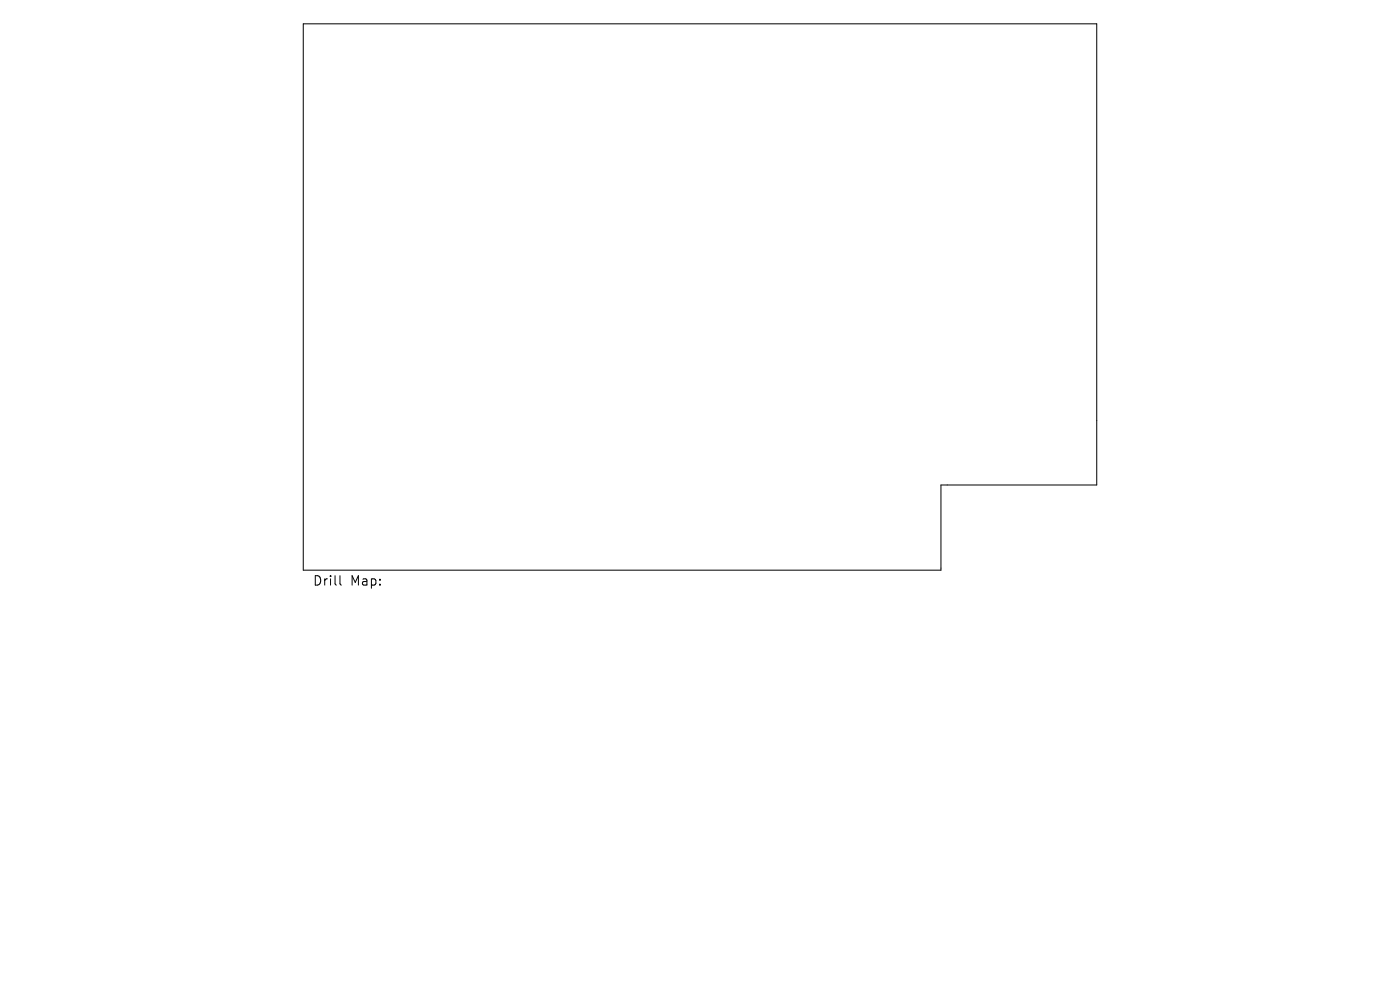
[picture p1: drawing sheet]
<svg xmlns="http://www.w3.org/2000/svg" width="297mm" height="210mm" viewBox="0 0 297 210" stroke-linecap="round" stroke-linejoin="round" font-family="sans-serif">
<defs><g id="words">
<g font-size="2.8">
<text x="66.3" y="124.5">Drill</text>
<text x="74.3" y="124.5">Map:</text>
</g>
</g></defs>
<path d="M64.3 5.1h168.4v97.8h-33.1v18h-135.3zM72.1 122.1v1.7l.3 .3" fill="none" stroke="#000" stroke-width=".21"/>
<use href="#words"/>
</svg>
